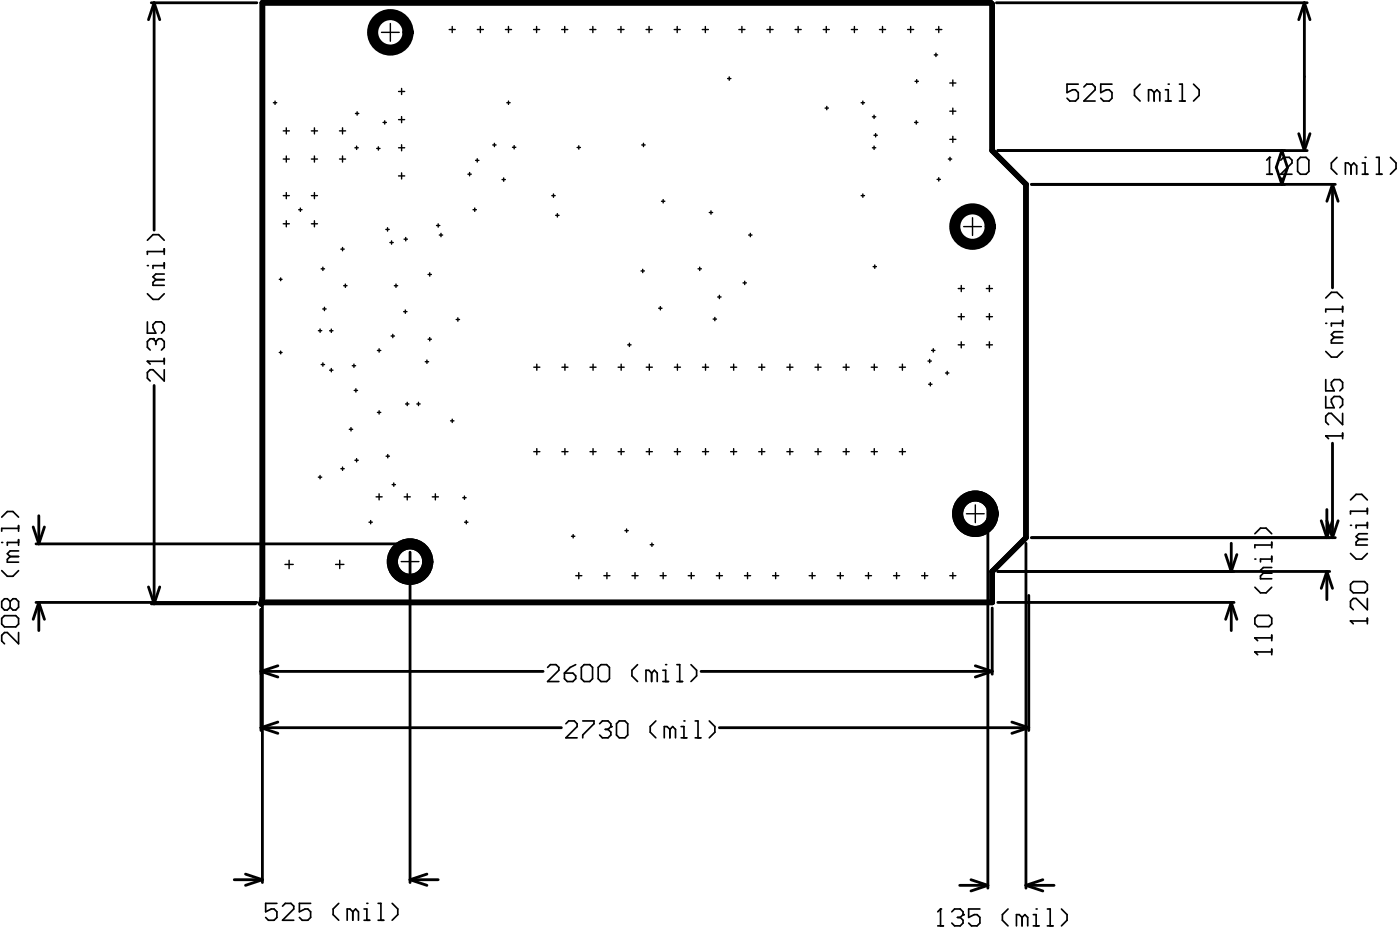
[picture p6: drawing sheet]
<svg xmlns="http://www.w3.org/2000/svg" width="421mm" height="279mm" viewBox="0 0 421 279" stroke-linecap="round" stroke-linejoin="round" font-family="sans-serif">
<path d="M78.8 .8h218.8l.4 .5v43.9l10.2 10.1v106l-10.2 10.2v9.3h-219.2l-.4 .4 .4-1.7z" fill="none" stroke="#000" stroke-width="1.7"/>
<g fill="none" stroke="#000" stroke-width=".84">
<path d="M45.4 .8h31.7M46.3 .8l1.7 5.1M46.3 .8l-1.7 5.1M46.3 .8v68.3M299.3 .8h93.3M391.8 .8l1.7 5.1M391.8 .8l-1.7 5.1M391.8 .8v44.4M299.7 45.2h92.9M309.8 55.3h91.3M385 45.2l-1.7 5.1 1.7 5M385 45.2l1.7 5.1-1.7 5"/>
<path d="M385 45.2v.7M385 53.6v1.7M390.1 40.1l1.7 5.1M393.5 40.1l-1.7 5.1M400.2 55.3l1.7 5.1M400.2 55.3l-1.7 5.1M400.2 55.3v31.1M46.3 115.7v65.5M400.2 133v28.3M10 158.1l1.7 5.1M11.7 154.7v8.5M13.3 158.1l-1.6 5.1"/>
<path d="M296.7 152.9v113.6M396.9 156.3l1.6 5M398.5 156.3l1.7 5M398.5 152.9v8.4M400.2 156.3l-1.7 5M401.9 156.3l-1.7 5M10.8 163.2h109.9M44.6 176.1l1.7 5.1M48 176.1l-1.7 5.1M123.2 165.7v99.1M299.7 171.5h99.7M308.2 163v103.5"/>
<path d="M309 178.6v40.6M309.8 161.3h91.3M368.1 166.4l1.7 5.1M369.8 163v8.5M371.5 166.4l-1.7 5.1M398.5 171.5l1.7 5M398.5 171.5l-1.6 5M398.5 171.5v8.4M10.8 180.8h66.3M11.7 180.8l1.6 5M11.7 180.8l-1.7 5M11.7 180.8v8.4"/>
<path d="M45.4 181.2h31.3M78.4 182.9v36.3M78.8 181.2v83.6M83.5 199.8l-5.1 1.7M293 199.8l5 1.7M298 182.4v19.9M299.7 180.8h71M369.8 180.8l1.7 5M369.8 180.8l-1.7 5M369.8 180.8v8.4M78.4 218.3l5.1 1.7M78.4 218.3h90.2"/>
<path d="M78.4 201.5l5.1 1.6M78.4 201.5h84.7M83.5 216.7l-5.1 1.6M210.6 201.5h87.4M216.1 218.3h92.9M298 201.5l-5 1.6M303.9 216.7l5.1 1.6M309 218.3l-5.1 1.7M70.4 264h8.4M73.7 262.3l5.1 1.7M78.8 264l-5.1 1.7M123.2 264l5 1.7"/>
<path d="M123.2 264h8.4M128.2 262.3l-5 1.7M288.3 265.7h8.4M291.6 264l5.1 1.7M296.7 265.7l-5.1 1.6M308.2 265.7l5 1.6M308.2 265.7h8.4M313.2 264l-5 1.7"/>
</g>
<g fill="none" stroke="#000" stroke-width=".51">
<path d="M323.9 25.3h-3.4v2.5l1.7-.9h.8l.9 .9v1.7l-.9 .8h-1.7l-.8-.8M325.6 26.1l.8-.8h1.7l.8 .8v.8l-3.3 3.4h3.3M334 25.3h-3.4v2.5l1.7-.9h.9l.8 .9v1.7l-.8 .8h-1.7l-.9-.8M342.4 25.3l-1.6 1.6v1.7l1.6 1.7M346.7 27.8l-.9-.9h-.8v3.4M346.7 27.8v2.5M346.7 27.8l.8-.9 .9 .9v2.5M350 26.9h.9v3.4M350 30.3h1.7M354.3 25.3h.8v5M354.3 30.3h1.7M358.5 25.3l1.7 1.6v1.7l-1.7 1.7"/>
<path d="M380.5 52.3h1.7M380.5 48.1l.8-.9v5.1M384.7 48.1l.8-.9h1.7l.9 .9v.8l-3.4 3.4h3.4M389.8 48.1l.8-.9h1.7l.8 .9v3.3l-.8 .9h-1.7l-.8-.9zM401.6 47.2l-1.7 1.7v1.7l1.7 1.7M405.8 49.7l-.8-.8h-.9v3.4M405.8 49.7v2.6M405.8 49.7l.8-.8 .9 .8v2.6M409.2 52.3h1.7M409.2 48.9h.8v3.4M413.4 52.3h1.7M413.4 47.2h.8v5.1"/>
<path d="M417.6 47.2l1.7 1.7v1.7l-1.7 1.7M44.3 72.1l1.7-1.7h1.6l1.7 1.7M49.3 74.6v1.7M49.3 78.8v1.7M49.3 75.5h-5v.8M49.3 79.7h-3.3v.8M44.3 96.6v3.4h2.5l-.8-1.7v-.9l.8-.8h1.7l.8 .8v1.7l-.8 .9M44.3 88.1l1.7 1.7h1.6l1.7-1.7M46.8 83.9l-.8 .9v.8h3.3M46.8 83.9h2.5M49.3 82.2h-2.5l-.8 .9 .8 .8M398.2 89.4l1.7-1.7h1.7l1.7 1.7"/>
<path d="M403.3 97h-3.4v.9M403.3 91.9v1.7M403.3 96.2v1.7M403.3 92.8h-5.1v.8M403.3 99.5h-2.6l-.8 .9 .8 .8M46.8 102.5l.8-.9h.9l.8 .9v1.7l-.8 .8M46.8 102.5l-.8-.9h-.9l-.8 .9v1.7l.8 .8M46.8 102.5v.8M49.3 107.6v1.6M49.3 110.9v3.4l-3.3-3.4h-.9l-.8 .9v1.7l.8 .8M49.3 108.4h-5l.8 .8M398.2 113.9v3.4h2.5l-.8-1.7v-.9l.8-.8h1.7l.9 .8v1.7l-.9 .9"/>
<path d="M398.2 119v3.3h2.5l-.8-1.6v-.9l.8-.8h1.7l.9 .8v1.7l-.9 .8M398.2 105.5l1.7 1.6h1.7l1.7-1.6M400.7 101.2l-.8 .9v.8h3.4M400.7 101.2h2.6M403.3 124v3.4l-3.4-3.4h-.8l-.9 .9v1.7l.9 .8M403.3 129.9v1.7M403.3 130.8h-5.1l.9 .8M.5 155.2l1.7-1.7h1.7l1.7 1.7M5.6 157.7v1.7M5.6 158.5h-5.1v.9M405.6 150l1.7-1.7h1.7l1.7 1.7M410.7 152.6v1.6"/>
<path d="M410.7 156.8v1.7M410.7 153.4h-5.1v.8M410.7 157.6h-3.4v.9M.5 171.2l1.7 1.7h1.7l1.7-1.7M3 167l-.8 .8v.9h3.4M3 167h2.6M5.6 161.9v1.7M5.6 162.8h-3.4v.8M5.6 165.3h-2.6l-.8 .8 .8 .9M376.9 176.2l1.7 1.7h1.7l1.7-1.7M376.9 160.2l1.7-1.7h1.7l1.7 1.7M379.5 172l-.9 .8v.9h3.4"/>
<path d="M379.5 172h2.5M382 167.8h-3.4v.8M382 163.5h-5.1v.9M382 162.7v1.7M382 166.9v1.7M382 170.3h-2.5l-.9 .8 .9 .9M405.6 175.4l.9-.9h3.4l.8 .9v1.6l-.8 .9h-3.4l-.9-.9zM405.6 166.1l1.7 1.7h1.7l1.7-1.7M408.2 161.8l-.9 .9v.8h3.4M408.2 161.8h2.5M410.7 179.6v3.3l-3.4-3.3h-.8l-.9 .8v1.7l.9 .8M410.7 160.2h-2.5l-.9 .8 .9 .8"/>
<path d="M.5 185.6l.9-.9h3.3l.9 .9v1.7l-.9 .8h-3.3l-.9-.8zM3 180.5l.9-.8h.8l.9 .8v1.7l-.9 .8h-.8l-.9-.8M3 180.5l-.8-.8h-.8l-.9 .8v1.7l.9 .8h.8l.8-.8M3 180.5v1.7M5.6 189.8v3.4l-3.4-3.4h-.8l-.9 .8v1.7l.9 .9M172.9 199.4l-1.7 .9-1.7 1.7M175.5 199.4h1.6l.9 .9v3.3l-.9 .9h-1.6l-.9-.9v-3.3zM180.5 199.4h1.7l.9 .9v3.3l-.9 .9h-1.7l-.8-.9v-3.3zM191.5 199.4l-1.7 1.7v1.7l1.7 1.7M203.3 199.4h.9v5.1M207.5 199.4l1.7 1.7v1.7l-1.7 1.7M376.9 185.5l.9-.9h3.3l.9 .9v1.7l-.9 .8h-3.3l-.9-.8z"/>
<path d="M382 190.6v1.6M382 194.8v1.7M382 195.6h-5.1l.9 .9M382 191.4h-5.1l.9 .8M410.7 185.5v1.7M410.7 186.3h-5.1l.9 .9M164.5 200.3l.8-.9h1.7l.9 .9v.8l-3.4 3.4h3.4M169.5 202h2.6l.8 .8v.8l-.8 .9h-1.7l-.9-.9zM170 217.2l.8-.9h1.7l.8 .9v.8l-3.3 3.4h3.3M175 216.3h3.4v.9l-3.4 3.3v.9M180.1 217.2l.8-.9h1.7l.9 .9v.8l-.9 .9M181.8 218.9h.8"/>
<path d="M182.6 218.9l.9 .8v.8l-.9 .9h-1.7l-.8-.9M186 216.3h1.7l.8 .9v3.3l-.8 .9h-1.7l-.8-.9v-3.3zM195.7 202l-.8-.9h-.9v3.4M195.7 202v2.5M195.7 202l.9-.9 .8 .9v2.5M197 216.3l-1.7 1.7v1.7l1.7 1.7M199.1 204.5h1.7M199.1 201.1h.8v3.4M201.2 218.9l-.8-.9h-.9v3.4M201.2 218.9v2.5M201.2 218.9l.9-.9 .8 .9v2.5M203.3 204.5h1.7"/>
<path d="M204.6 218h.8v3.4M208.8 216.3h.9v5.1M213 216.3l1.7 1.7v1.7l-1.7 1.7M204.6 221.4h1.7M208.8 221.4h1.7M83.2 271.1h-3.4v2.5l1.7-.9h.8l.9 .9v1.7l-.9 .8h-1.7l-.8-.8M84.9 271.9l.8-.8h1.7l.8 .8v.8l-3.3 3.4h3.3M93.3 271.1h-3.4v2.5l1.7-.9h.9l.8 .9v1.7l-.8 .8h-1.7l-.9-.8M101.7 271.1l-1.6 1.6v1.7l1.6 1.7M106 273.6l-.9-.9h-.8v3.4M106 273.6v2.5M106 273.6l.8-.9 .9 .9v2.5"/>
<path d="M109.3 272.7h.9v3.4M109.3 276.1h1.7M113.6 271.1h.8v5M113.6 276.1h1.7M117.8 271.1l1.7 1.6v1.7l-1.7 1.7M281.7 277.8h1.7M281.7 273.6l.8-.9v5.1M285.9 273.6l.8-.9h1.7l.9 .9v.8l-.9 .9M287.6 275.3h.8M288.4 275.3l.9 .8v.9l-.9 .8h-1.7l-.8-.8M294.3 272.7h-3.3v2.6l1.6-.9h.9l.8 .9v1.7l-.8 .8h-1.7l-.8-.8M302.8 272.7l-1.7 1.7v1.7l1.7 1.7"/>
<path d="M307 275.3l-.8-.9h-.9v3.4M307 275.3v2.5M307 275.3l.8-.9 .9 .9v2.5M310.4 277.8h1.7M310.4 274.4h.8v3.4M314.6 277.8h1.7M314.6 272.7h.8v5.1M318.8 272.7l1.7 1.7v1.7l-1.7 1.7"/>
</g>
<g fill="#000">
<circle cx="350.9" cy="25.3" r=".25"/>
<circle cx="381.3" cy="47.2" r=".25"/>
<circle cx="410" cy="47.2" r=".25"/>
<circle cx="44.3" cy="79.7" r=".25"/>
<circle cx="398.2" cy="97" r=".25"/>
<circle cx="44.3" cy="108.4" r=".25"/>
<circle cx="46" cy="101.6" r=".25"/>
<circle cx="398.2" cy="130.8" r=".25"/>
<circle cx="405.6" cy="157.6" r=".25"/>
<circle cx=".5" cy="162.8" r=".25"/>
<circle cx="376.9" cy="167.8" r=".25"/>
<circle cx="199.9" cy="199.4" r=".25"/>
<circle cx="376.9" cy="195.6" r=".25"/>
<circle cx="376.9" cy="191.4" r=".25"/>
<circle cx="405.6" cy="186.3" r=".25"/>
<circle cx="183.5" cy="218" r=".25"/>
<circle cx="205.4" cy="216.3" r=".25"/>
<circle cx="110.2" cy="271.1" r=".25"/>
<circle cx="282.5" cy="272.7" r=".25"/>
<circle cx="289.3" cy="274.4" r=".25"/>
<circle cx="311.2" cy="272.7" r=".25"/>
</g>
<g fill="none" stroke="#000" stroke-width="3.3">
<circle cx="117.2" cy="9.7" r="5.3"/>
<circle cx="292.1" cy="68" r="5.3"/>
<circle cx="293" cy="154.2" r="5.3"/>
<circle cx="123.2" cy="168.5" r="5.3"/>
</g>
<g fill="none" stroke="#000" stroke-width=".42">
<path d="M114.6 9.7h5.3M117.2 7v5.4M134.9 8.9h1.8M135.8 7.9v1.9M143.4 8.9h1.8M144.3 7.9v1.9M151.8 8.9h1.8M152.7 7.9v1.9M160.3 8.9h1.8M161.2 7.9v1.9M168.7 8.9h1.8M169.6 7.9v1.9"/>
<path d="M177.2 8.9h1.8M178.1 7.9v1.9M185.6 8.9h1.8M186.5 7.9v1.9M194 8.9h1.9M195 7.9v1.9M202.5 8.9h1.8M203.4 7.9v1.9M210.9 8.9h1.9M211.9 7.9v1.9M221.9 8.9h1.9M222.8 7.9v1.9"/>
<path d="M230.4 8.9h1.8M231.3 7.9v1.9M238.8 8.9h1.9M239.7 7.9v1.9M247.3 8.9h1.8M248.2 7.9v1.9M255.7 8.9h1.8M256.6 7.9v1.9M264.2 8.9h1.8M265.1 7.9v1.9M272.6 8.9h1.8M273.5 7.9v1.9"/>
<path d="M280.6 16.5h1M281.1 8.9h1.8M281.1 16v1M282 7.9v1.9M82.1 30.8h1M82.6 30.3v1M85.1 39.3h1.8M86 38.4v1.8M93.5 39.3h1.9M94.4 38.4v1.8M102 39.3h1.8M102.9 38.4v1.8"/>
<path d="M106.8 34h1M107.3 33.5v1M115.1 36.7h1M115.6 36.2v1M119.7 35.9h1.8M119.7 27.4h1.8M120.6 26.5v1.9M120.6 35v1.8M152.2 30.8h1M152.7 30.3v1M218.5 23.6h1M219 23.1v1"/>
<path d="M247.8 32.4h1M248.3 31.9v1M258.7 30.8h1M259.2 30.3v1M262 35h1M262.5 34.5v1M274.7 36.7h1M274.8 24.4h1M275.2 36.2v1M275.3 23.9v1M285.3 33.4h1.8M285.3 24.9h1.8"/>
<path d="M286.2 24v1.8M286.2 32.4v1.9M85.1 58.7h1.8M85.1 47.7h1.8M86 46.8v1.8M86 57.8v1.8M93.5 58.7h1.9M93.5 47.7h1.9M94.4 46.8v1.8M94.4 57.8v1.8M102 47.7h1.8M102.9 46.8v1.8"/>
<path d="M106.6 44.3h1M107.1 43.8v1M113.1 44.5h1M113.6 44v1M119.7 44.3h1.8M119.7 52.8h1.8M120.6 43.4v1.9M120.6 51.9v1.8M140.5 52.3h1M141 51.8v1M142.9 48.1h.9M143.3 47.6v1"/>
<path d="M148 43.5h1M148.5 43v1M150.8 53.9h1M151.3 53.4v1M153.9 44.2h1M154.4 43.7v1M165.7 58.7h1M166.2 58.2v1M173.3 44.3h1M173.8 43.8v1M192.8 43.5h1M193.3 43v1"/>
<path d="M199.2 59.9v1M258.7 58.7h1M259.2 58.2v1M262 44.3h1M262.5 40.6h1M262.5 43.8v1M263 40.1v1M281.5 53.8h1M282 53.3v1M284.9 47.7h.9M285.3 41.8h1.8M285.4 47.2v1"/>
<path d="M286.2 40.9v1.8M85.1 67.1h1.8M86 66.2v1.9M89.7 62.9h1M90.2 62.4v1M93.5 67.1h1.9M94.4 66.2v1.9M102.4 74.7h1M102.9 74.2v1M115.9 68.8h1M116.4 68.3v1M117.1 72.8h1"/>
<path d="M117.6 72.3v1M121.4 71.8h1M121.9 71.3v1M131.1 67.7h1M131.6 67.2v1M132 70.5h1M132.5 70v1M142.1 62.9h1M142.6 62.4v1M166.9 64.6h1M167.4 64.1v1M198.7 60.4h1"/>
<path d="M213 63.8h1M213.5 63.3v1M224.9 70.5h1M225.4 70v1M262.7 79.5v1M289.4 68h5.4M292.1 65.3v5.4M83.9 83.8h.8M84.3 83.4v.8M95.6 99.2h1M96.1 98.7v1M96.5 80.7h1"/>
<path d="M97 92.7h1M97 80.2v1M97.5 92.2v1M99 99.2h1M99.5 98.7v1M103.2 85.7h1M103.7 85.2v1M118.4 85.7h1M118.9 85.2v1M121.2 93.5h1M121.7 93v1M128.6 82.4h1"/>
<path d="M129.1 81.9v1M137 95.9h1M137.5 95.4v1M192.5 81.3h1M193 80.8v1M197.8 92.5h1M198.3 92v1M209.7 80.7h1M210.2 80.2v1M214.2 95.7h1M214.7 95.2v1M215.6 89.1h1"/>
<path d="M216.1 88.6v1M223.2 84.9h1M223.7 84.4v1M262.2 80h1M287.8 95h1.8M287.8 86.6h1.8M288.7 85.7v1.8M288.7 94.1v1.8M296.3 95h1.8M296.3 86.6h1.8M297.2 85.7v1.8M297.2 94.1v1.8"/>
<path d="M83.9 105.8h.8M84.3 105.3v.9M96.5 109.4h1M97 108.9v1M99 111.1h1M99.5 110.6v1M105.8 109.7h1M106.3 109.2v1M106.4 117.1h1M106.9 116.6v1M113.4 105.2h1M113.9 104.7v1"/>
<path d="M117.5 100.8h1M118 100.3v1M127.7 108.5h1M128.2 108v1M128.6 101.8h1M129.1 101.3v1M160.3 110.2h1.9M161.2 109.3v1.8M168.8 110.2h1.8M169.7 109.3v1.8M177.2 110.2h1.8M178.1 109.3v1.8"/>
<path d="M185.7 110.2h1.8M186.6 109.3v1.8M188.6 103.5h1M189.1 103v1M194.1 110.2h1.8M195 109.3v1.8M202.6 110.2h1.8M203.5 109.3v1.8M211 110.2h1.8M211.9 109.3v1.8M219.5 110.2h1.8M220.4 109.3v1.8"/>
<path d="M227.9 110.2h1.8M228.8 109.3v1.8M236.3 110.2h1.9M237.3 109.3v1.8M244.8 110.2h1.8M245.7 109.3v1.8M253.2 110.2h1.9M254.2 109.3v1.8M261.7 110.2h1.8M262.6 109.3v1.8M270.1 110.2h1.9M271.1 109.3v1.8"/>
<path d="M278.7 108.3h1M278.9 115.3h1M279.2 107.8v1M279.4 114.8v1M279.8 105.1h1M280.3 104.6v1M284 111.9h1M284.5 111.4v1M287.8 103.5h1.8M288.7 102.6v1.8M296.3 103.5h1.8M297.2 102.6v1.8"/>
<path d="M104.9 128.8h1M105.4 128.3v1M106.6 138.1h1M107.1 137.6v1M113.4 123.7h1M113.9 123.2v1M116 136.9h1M116.5 136.4v1M121.8 121.2h1M122.3 120.7v1M125.2 121.2h1M125.7 120.7v1"/>
<path d="M135.3 126.3h1M135.8 125.8v1M160.3 135.5h1.9M161.2 134.6v1.8M168.8 135.5h1.8M169.7 134.6v1.8M177.2 135.5h1.8M178.1 134.6v1.8M185.7 135.5h1.8M186.6 134.6v1.8M194.1 135.5h1.8M195 134.6v1.8"/>
<path d="M202.6 135.5h1.8M203.5 134.6v1.8M211 135.5h1.8M211.9 134.6v1.8M219.5 135.5h1.8M220.4 134.6v1.8M227.9 135.5h1.8M228.8 134.6v1.8M236.3 135.5h1.9M237.3 134.6v1.8M244.8 135.5h1.8M245.7 134.6v1.8"/>
<path d="M253.2 135.5h1.9M254.2 134.6v1.8M261.7 135.5h1.8M262.6 134.6v1.8M270.1 135.5h1.9M271.1 134.6v1.8M95.6 143.2h1M96.1 142.7v1M102.4 140.6h1M102.9 140.1v1M110.8 156.7h1M111.3 156.2v1"/>
<path d="M113 149.1h1.8M113.9 148.2v1.8M117.8 145.4h1M118.3 144.9v1M121.4 149.1h1.8M122.3 148.2v1.8M129.8 149.1h1.9M130.8 148.2v1.8M139 149.3h1M139.5 148.8v1M139.6 156.7h1M140.1 156.2v1"/>
<path d="M187.7 159.2h1M188.2 158.7v1M290.3 154.2h5.3M293 151.5v5.3M85.6 169.4h2.5M86.8 168.1v2.5M100.8 169.4h2.5M102 168.1v2.5M120.5 168.5h5.3M123.2 165.8v5.4M171.7 160.9h1M172.2 160.4v1"/>
<path d="M172.9 172.7h1.9M173.8 171.8v1.8M181.4 172.7h1.8M182.3 171.8v1.8M189.8 172.7h1.9M190.7 171.8v1.8M195.3 163.4h1M195.8 162.9v1M198.3 172.7h1.8M199.2 171.8v1.8M206.7 172.7h1.9M207.6 171.8v1.8"/>
<path d="M215.2 172.7h1.8M216.1 171.8v1.8M223.6 172.7h1.8M224.5 171.8v1.8M232.1 172.7h1.8M233 171.8v1.8M243 172.7h1.9M244 171.8v1.8M251.5 172.7h1.8M252.4 171.8v1.8M259.9 172.7h1.9M260.9 171.8v1.8"/>
<path d="M268.4 172.7h1.8M269.3 171.8v1.8M276.8 172.7h1.9M277.7 171.8v1.8M285.3 172.7h1.8M286.2 171.8v1.8"/>
</g>
</svg>
